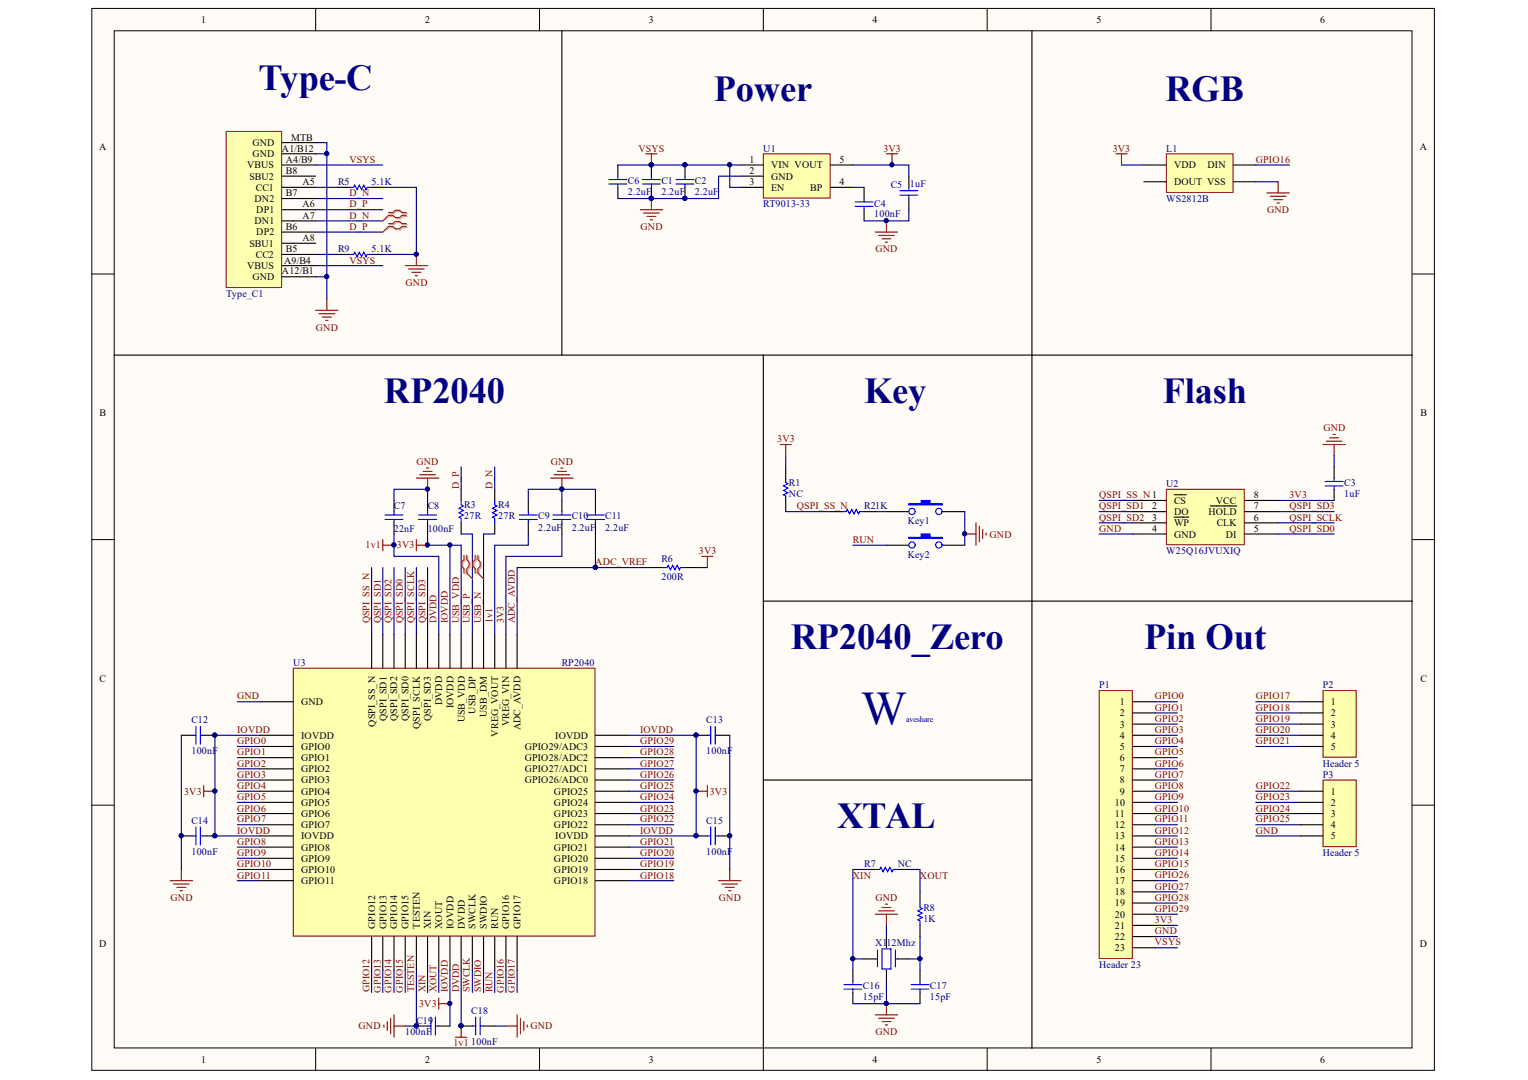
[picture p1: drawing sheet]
<svg xmlns="http://www.w3.org/2000/svg" width="297mm" height="210mm" viewBox="0 0 297 210" stroke-linecap="round" stroke-linejoin="round" font-family="sans-serif">
<defs><g id="words">
<text font-size="9.4" fill="#000080" x="167.4" y="140.9">W</text>
<g font-size="7.1" fill="#000080">
<text x="50.2" y="17.5">Type-C</text>
<text x="138.7" y="19.7">Power</text>
<text x="226.6" y="19.7">RGB</text>
<text x="74.6" y="78.4">RP2040</text>
<text x="168" y="78.4">Key</text>
<text x="226" y="78.4">Flash</text>
<text x="153.7" y="126.2">RP2040_Zero</text>
<text x="222.4" y="126.2">Pin Out</text>
<text x="162.8" y="160.9">XTAL</text>
</g>
<g font-size="1.9">
<text x="39.1" y="4.5">1</text>
<text x="82.7" y="4.5">2</text>
<text x="126.1" y="4.5">3</text>
<text x="169.6" y="4.5">4</text>
<text x="213.2" y="4.5">5</text>
<text x="256.7" y="4.5">6</text>
<text x="19.3" y="29.2">A</text>
<text x="49.1" y="28.4">GND</text>
<text x="54.8" y="29.5">A1/B12</text>
<text x="56.6" y="27.3">MTB</text>
<text x="276" y="29.2">A</text>
<text x="48.1" y="32.7">VBUS</text>
<text x="48.5" y="34.9">SBU2</text>
<text x="49.1" y="30.5">GND</text>
<text x="55.6" y="33.8">B8</text>
<text x="55.6" y="31.6">A4/B9</text>
<text x="145.7" y="31.6">1</text>
<text x="145.7" y="33.8">2</text>
<text x="149.9" y="32.7">VIN VOUT</text>
<text x="149.9" y="34.9">GND</text>
<text x="163.2" y="31.6">5</text>
<text x="228.2" y="32.7">VDD</text>
<text x="234.8" y="32.7">DIN</text>
<text x="49.5" y="39.2">DN2</text>
<text x="49.7" y="37.1">CC1</text>
<text x="49.8" y="41.4">DP1</text>
<text x="55.6" y="38.1">B7</text>
<text x="58.8" y="36">A5</text>
<text x="58.8" y="40.3">A6</text>
<text x="145.7" y="36">3</text>
<text x="149.9" y="37.1">EN</text>
<text x="157.5" y="37.1">BP</text>
<text x="163.2" y="36">4</text>
<text x="228.2" y="36">DOUT VSS</text>
<text x="48.5" y="47.9">SBU1</text>
<text x="49.5" y="43.6">DN1</text>
<text x="49.8" y="45.7">DP2</text>
<text x="55.6" y="44.7">B6</text>
<text x="58.8" y="46.8">A8</text>
<text x="58.8" y="42.5">A7</text>
<text x="48.1" y="52.3">VBUS</text>
<text x="49.7" y="50.1">CC2</text>
<text x="54.8" y="53.3">A12/B1</text>
<text x="55.2" y="51.2">A9/B4</text>
<text x="55.6" y="49">B5</text>
<text x="49.1" y="54.4">GND</text>
<text x="19.4" y="80.8">B</text>
<text x="276.1" y="80.8">B</text>
<text x="224" y="101.2">3</text>
<text x="224" y="99">2</text>
<text x="228.2" y="97.9">CS</text>
<text x="228.2" y="100.1">DO</text>
<text x="234.9" y="100.1">HOLD</text>
<text x="236.4" y="97.9">VCC</text>
<text x="243.7" y="99">7</text>
<text x="243.7" y="96.9">8</text>
<text x="243.7" y="101.2">6</text>
<text x="224" y="103.4">4</text>
<text x="228.2" y="104.5">GND</text>
<text x="228.2" y="102.3">WP</text>
<text x="236.5" y="102.3">CLK</text>
<text x="238.3" y="104.5">DI</text>
<text x="243.7" y="103.4">5</text>
<text x="19.4" y="132.5">C</text>
<text x="58.5" y="137">GND</text>
<text x="85.9" y="137" transform="rotate(-90 85.9 137)">DVDD</text>
<text x="88.1" y="137.7" transform="rotate(-90 88.1 137.7)">IOVDD</text>
<text x="217.7" y="137">1</text>
<text x="258.7" y="137">1</text>
<text x="276.1" y="132.5">C</text>
<text x="58.5" y="143.5">IOVDD</text>
<text x="72.9" y="141.3" transform="rotate(-90 72.9 141.3)">QSPI_SS_N</text>
<text x="75.1" y="140.2" transform="rotate(-90 75.1 140.2)">QSPI_SD1</text>
<text x="77.2" y="140.2" transform="rotate(-90 77.2 140.2)">QSPI_SD2</text>
<text x="79.4" y="140.2" transform="rotate(-90 79.4 140.2)">QSPI_SD0</text>
<text x="81.6" y="141.7" transform="rotate(-90 81.6 141.7)">QSPI_SCLK</text>
<text x="83.7" y="140.2" transform="rotate(-90 83.7 140.2)">QSPI_SD3</text>
<text x="90.3" y="140.4" transform="rotate(-90 90.3 140.4)">USB_VDD</text>
<text x="92.5" y="138.7" transform="rotate(-90 92.5 138.7)">USB_DP</text>
<text x="94.7" y="139.4" transform="rotate(-90 94.7 139.4)">USB_DM</text>
<text x="96.9" y="143.2" transform="rotate(-90 96.9 143.2)">VREG_VOUT</text>
<text x="99" y="141.2" transform="rotate(-90 99 141.2)">VREG_VIN</text>
<text x="101.2" y="141.9" transform="rotate(-90 101.2 141.9)">ADC_AVDD</text>
<text x="107.9" y="143.5">IOVDD</text>
<text x="217.7" y="139.2">2</text>
<text x="217.7" y="141.4">3</text>
<text x="217.7" y="143.5">4</text>
<text x="258.7" y="139.2">2</text>
<text x="258.7" y="141.4">3</text>
<text x="258.7" y="143.5">4</text>
<text x="58.5" y="145.7">GPIO0</text>
<text x="58.5" y="147.9">GPIO1</text>
<text x="102" y="147.9">GPIO28/ADC2</text>
<text x="102" y="145.7">GPIO29/ADC3</text>
<text x="217.7" y="145.7">5</text>
<text x="217.7" y="147.9">6</text>
<text x="258.7" y="145.7">5</text>
<text x="58.5" y="150.1">GPIO2</text>
<text x="58.5" y="152.2">GPIO3</text>
<text x="58.5" y="154.4">GPIO4</text>
<text x="102" y="152.2">GPIO26/ADC0</text>
<text x="102" y="150.1">GPIO27/ADC1</text>
<text x="107.7" y="154.4">GPIO25</text>
<text x="217.7" y="150.1">7</text>
<text x="217.7" y="152.2">8</text>
<text x="217.7" y="154.4">9</text>
<text x="258.7" y="154.4">1</text>
<text x="58.5" y="156.6">GPIO5</text>
<text x="58.5" y="158.7">GPIO6</text>
<text x="58.5" y="160.9">GPIO7</text>
<text x="107.7" y="160.9">GPIO22</text>
<text x="107.7" y="158.7">GPIO23</text>
<text x="107.7" y="156.6">GPIO24</text>
<text x="216.7" y="156.6">10</text>
<text x="216.7" y="158.7">11</text>
<text x="216.7" y="160.9">12</text>
<text x="258.7" y="156.6">2</text>
<text x="258.7" y="158.7">3</text>
<text x="258.7" y="160.9">4</text>
<text x="58.5" y="163.1">IOVDD</text>
<text x="58.5" y="165.3">GPIO8</text>
<text x="58.5" y="167.5">GPIO9</text>
<text x="107.7" y="167.5">GPIO20</text>
<text x="107.7" y="165.3">GPIO21</text>
<text x="107.9" y="163.1">IOVDD</text>
<text x="216.7" y="163.1">13</text>
<text x="216.7" y="165.3">14</text>
<text x="216.7" y="167.5">15</text>
<text x="258.7" y="163.1">5</text>
<text x="58.5" y="169.7">GPIO10</text>
<text x="58.5" y="171.8">GPIO11</text>
<text x="107.7" y="171.8">GPIO18</text>
<text x="107.7" y="169.7">GPIO19</text>
<text x="216.7" y="169.7">16</text>
<text x="216.7" y="171.8">17</text>
<text x="216.7" y="174">18</text>
<text x="216.7" y="176.2">19</text>
<text x="216.7" y="178.4">20</text>
<text x="19.3" y="184">D</text>
<text x="72.9" y="180.5" transform="rotate(-90 72.9 180.5)">GPIO12</text>
<text x="75.1" y="180.5" transform="rotate(-90 75.1 180.5)">GPIO13</text>
<text x="77.2" y="180.5" transform="rotate(-90 77.2 180.5)">GPIO14</text>
<text x="79.4" y="180.5" transform="rotate(-90 79.4 180.5)">GPIO15</text>
<text x="81.6" y="180.5" transform="rotate(-90 81.6 180.5)">TESTEN</text>
<text x="83.7" y="180.5" transform="rotate(-90 83.7 180.5)">XIN</text>
<text x="85.9" y="180.5" transform="rotate(-90 85.9 180.5)">XOUT</text>
<text x="88.1" y="180.5" transform="rotate(-90 88.1 180.5)">IOVDD</text>
<text x="90.3" y="180.5" transform="rotate(-90 90.3 180.5)">DVDD</text>
<text x="92.5" y="180.5" transform="rotate(-90 92.5 180.5)">SWCLK</text>
<text x="94.7" y="180.5" transform="rotate(-90 94.7 180.5)">SWDIO</text>
<text x="96.9" y="180.5" transform="rotate(-90 96.9 180.5)">RUN</text>
<text x="99" y="180.5" transform="rotate(-90 99 180.5)">GPIO16</text>
<text x="101.2" y="180.5" transform="rotate(-90 101.2 180.5)">GPIO17</text>
<text x="216.7" y="180.6">21</text>
<text x="216.7" y="182.7">22</text>
<text x="216.7" y="184.9">23</text>
<text x="276" y="184">D</text>
<text x="39.1" y="206.6">1</text>
<text x="82.7" y="206.6">2</text>
<text x="126.1" y="206.6">3</text>
<text x="169.6" y="206.6">4</text>
<text x="213.2" y="206.6">5</text>
<text x="256.7" y="206.6">6</text>
</g>
<g font-size="1.9" fill="#800000">
<text x="124.1" y="29.5">VSYS</text>
<text x="171.7" y="29.5">3V3</text>
<text x="216.3" y="29.5">3V3</text>
<text x="67.9" y="31.6">VSYS</text>
<text x="244.1" y="31.6">GPIO16</text>
<text x="67.9" y="38.1">D_N</text>
<text x="67.9" y="40.3">D_P</text>
<text x="246.3" y="41.4">GND</text>
<text x="67.9" y="42.5">D_N</text>
<text x="67.9" y="44.7">D_P</text>
<text x="124.5" y="44.7">GND</text>
<text x="67.9" y="51.2">VSYS</text>
<text x="170.2" y="49">GND</text>
<text x="78.8" y="55.5">GND</text>
<text x="61.4" y="64.2">GND</text>
<text x="257.3" y="83.8">GND</text>
<text x="151.1" y="86">3V3</text>
<text x="81" y="90.3">GND</text>
<text x="89.2" y="95.1" transform="rotate(-90 89.2 95.1)">D_P</text>
<text x="95.8" y="95.1" transform="rotate(-90 95.8 95.1)">D_N</text>
<text x="107.1" y="90.3">GND</text>
<text x="154.9" y="99">QSPI_SS_N</text>
<text x="213.7" y="96.9">QSPI_SS_N 1</text>
<text x="213.7" y="99">QSPI_SD1</text>
<text x="213.7" y="101.2">QSPI_SD2</text>
<text x="250.7" y="96.9">3V3</text>
<text x="250.7" y="99">QSPI_SD3</text>
<text x="250.7" y="101.2">QSPI_SCLK</text>
<text x="71.1" y="106.6">1v1</text>
<text x="77.2" y="106.6">3V3</text>
<text x="135.9" y="107.7">3V3</text>
<text x="165.8" y="105.5">RUN</text>
<text x="192.4" y="104.5">GND</text>
<text x="213.7" y="103.4">GND</text>
<text x="250.7" y="103.4">QSPI_SD0</text>
<text x="115.7" y="109.9">ADC_VREF</text>
<text x="71.8" y="121.1" transform="rotate(-90 71.8 121.1)">QSPI_SS_N</text>
<text x="74" y="121.1" transform="rotate(-90 74 121.1)">QSPI_SD1</text>
<text x="76.1" y="121.1" transform="rotate(-90 76.1 121.1)">QSPI_SD2</text>
<text x="78.3" y="121.1" transform="rotate(-90 78.3 121.1)">QSPI_SD0</text>
<text x="80.5" y="121.1" transform="rotate(-90 80.5 121.1)">QSPI_SCLK</text>
<text x="82.7" y="121.1" transform="rotate(-90 82.7 121.1)">QSPI_SD3</text>
<text x="84.8" y="121.1" transform="rotate(-90 84.8 121.1)">DVDD</text>
<text x="87" y="121.1" transform="rotate(-90 87 121.1)">IOVDD</text>
<text x="89.2" y="121.1" transform="rotate(-90 89.2 121.1)">USB_VDD</text>
<text x="91.4" y="121.1" transform="rotate(-90 91.4 121.1)">USB_P</text>
<text x="93.6" y="121.1" transform="rotate(-90 93.6 121.1)">USB_N</text>
<text x="95.8" y="121.1" transform="rotate(-90 95.8 121.1)">1v1</text>
<text x="98" y="121.1" transform="rotate(-90 98 121.1)">3V3</text>
<text x="100.1" y="121.1" transform="rotate(-90 100.1 121.1)">ADC_AVDD</text>
<text x="46.1" y="135.9">GND</text>
<text x="224.5" y="135.9">GPIO0</text>
<text x="244.1" y="135.9">GPIO17</text>
<text x="46.1" y="142.5">IOVDD</text>
<text x="124.4" y="142.5">IOVDD</text>
<text x="224.5" y="138.1">GPIO1</text>
<text x="224.5" y="140.3">GPIO2</text>
<text x="224.5" y="142.5">GPIO3</text>
<text x="244.1" y="138.1">GPIO18</text>
<text x="244.1" y="140.3">GPIO19</text>
<text x="244.1" y="142.5">GPIO20</text>
<text x="46.1" y="144.6">GPIO0</text>
<text x="46.1" y="146.8">GPIO1</text>
<text x="46.1" y="149">GPIO2</text>
<text x="124.4" y="149">GPIO27</text>
<text x="124.4" y="146.8">GPIO28</text>
<text x="124.4" y="144.6">GPIO29</text>
<text x="224.5" y="144.6">GPIO4</text>
<text x="224.5" y="146.8">GPIO5</text>
<text x="224.5" y="149">GPIO6</text>
<text x="244.1" y="144.6">GPIO21</text>
<text x="35.8" y="154.4">3V3</text>
<text x="46.1" y="151.1">GPIO3</text>
<text x="46.1" y="153.3">GPIO4</text>
<text x="46.1" y="155.5">GPIO5</text>
<text x="124.4" y="155.5">GPIO24</text>
<text x="124.4" y="153.3">GPIO25</text>
<text x="124.4" y="151.1">GPIO26</text>
<text x="138" y="154.4">3V3</text>
<text x="224.5" y="151.1">GPIO7</text>
<text x="224.5" y="153.3">GPIO8</text>
<text x="224.5" y="155.5">GPIO9</text>
<text x="244.1" y="153.3">GPIO22</text>
<text x="244.1" y="155.5">GPIO23</text>
<text x="46.1" y="157.7">GPIO6</text>
<text x="46.1" y="159.8">GPIO7</text>
<text x="124.4" y="159.8">GPIO22</text>
<text x="124.4" y="157.7">GPIO23</text>
<text x="224.5" y="157.7">GPIO10</text>
<text x="224.5" y="159.8">GPIO11</text>
<text x="244.1" y="157.7">GPIO24</text>
<text x="244.1" y="159.8">GPIO25</text>
<text x="46.1" y="164.2">GPIO8</text>
<text x="46.1" y="166.3">GPIO9</text>
<text x="46.1" y="162">IOVDD</text>
<text x="124.4" y="162">IOVDD</text>
<text x="124.4" y="166.4">GPIO20</text>
<text x="124.4" y="164.2">GPIO21</text>
<text x="224.5" y="162">GPIO12</text>
<text x="224.5" y="164.2">GPIO13</text>
<text x="224.5" y="166.3">GPIO14</text>
<text x="244.1" y="162">GND</text>
<text x="46.1" y="168.5">GPIO10</text>
<text x="46.1" y="170.7">GPIO11</text>
<text x="124.4" y="170.7">GPIO18</text>
<text x="124.4" y="168.6">GPIO19</text>
<text x="165.8" y="170.7">XIN</text>
<text x="178.8" y="170.7">XOUT</text>
<text x="224.5" y="170.7">GPIO26</text>
<text x="224.5" y="172.9">GPIO27</text>
<text x="224.5" y="168.5">GPIO15</text>
<text x="33.2" y="175.1">GND</text>
<text x="139.8" y="175.1">GND</text>
<text x="170.2" y="175.1">GND</text>
<text x="224.5" y="175">GPIO28</text>
<text x="224.5" y="177.3">GPIO29</text>
<text x="224.5" y="179.5">3V3</text>
<text x="224.5" y="181.6">GND</text>
<text x="224.5" y="183.8">VSYS</text>
<text x="71.8" y="192.9" transform="rotate(-90 71.8 192.9)">GPIO12</text>
<text x="74" y="192.9" transform="rotate(-90 74 192.9)">GPIO13</text>
<text x="76.1" y="192.9" transform="rotate(-90 76.1 192.9)">GPIO14</text>
<text x="78.3" y="192.9" transform="rotate(-90 78.3 192.9)">GPIO15</text>
<text x="80.5" y="192.9" transform="rotate(-90 80.5 192.9)">TESTEN</text>
<text x="81.5" y="195.8">3V3</text>
<text x="82.7" y="192.9" transform="rotate(-90 82.7 192.9)">XIN</text>
<text x="84.9" y="192.9" transform="rotate(-90 84.9 192.9)">XOUT</text>
<text x="87" y="192.9" transform="rotate(-90 87 192.9)">IOVDD</text>
<text x="89.2" y="192.9" transform="rotate(-90 89.2 192.9)">DVDD</text>
<text x="91.4" y="192.9" transform="rotate(-90 91.4 192.9)">SWCLK</text>
<text x="93.6" y="192.9" transform="rotate(-90 93.6 192.9)">SWDIO</text>
<text x="95.8" y="192.9" transform="rotate(-90 95.8 192.9)">RUN</text>
<text x="98" y="192.9" transform="rotate(-90 98 192.9)">GPIO16</text>
<text x="100.1" y="192.9" transform="rotate(-90 100.1 192.9)">GPIO17</text>
<text x="69.7" y="200.1">GND</text>
<text x="88.1" y="203.4">1v1</text>
<text x="103.1" y="200.1">GND</text>
<text x="170.2" y="201.2">GND</text>
</g>
<g font-size="1.9" fill="#000080">
<text x="148.4" y="29.5">U1</text>
<text x="226.7" y="29.5">L1</text>
<text x="122.1" y="35.8">C6</text>
<text x="128.6" y="35.8">C1</text>
<text x="135.1" y="35.8">C2</text>
<text x="65.7" y="36">R5</text>
<text x="72.2" y="36">5.1K</text>
<text x="122.1" y="38">2.2uF</text>
<text x="128.6" y="38">2.2uF</text>
<text x="135.1" y="38">2.2uF</text>
<text x="148.4" y="40.3">RT9013-33</text>
<text x="170" y="40.2">C4</text>
<text x="173.2" y="36.6">C5</text>
<text x="176.9" y="36.4">1uF</text>
<text x="226.7" y="39.2">WS2812B</text>
<text x="170" y="42.3">100nF</text>
<text x="65.7" y="49">R9</text>
<text x="72.2" y="49">5.1K</text>
<text x="44" y="57.7">Type_C1</text>
<text x="153.4" y="94.4">R1</text>
<text x="226.7" y="94.7">U2</text>
<text x="261.3" y="94.4">C3</text>
<text x="76.6" y="99">C7</text>
<text x="83.2" y="99">C8</text>
<text x="90.3" y="98.8">R3</text>
<text x="90.3" y="100.9">27R</text>
<text x="96.9" y="98.8">R4</text>
<text x="96.9" y="100.9">27R</text>
<text x="104.6" y="100.9">C9</text>
<text x="111.2" y="100.9">C10</text>
<text x="117.7" y="100.9">C11</text>
<text x="153.4" y="96.6">NC</text>
<text x="168" y="99">R21K</text>
<text x="176.5" y="101.9">Key1</text>
<text x="261.3" y="96.6">1uF</text>
<text x="76.6" y="103.4">22nF</text>
<text x="83.2" y="103.4">100nF</text>
<text x="104.6" y="103.1">2.2uF</text>
<text x="111.2" y="103.1">2.2uF</text>
<text x="117.7" y="103.1">2.2uF</text>
<text x="226.7" y="107.7">W25Q16JVUXIQ</text>
<text x="128.6" y="109.2">R6</text>
<text x="128.6" y="112.7">200R</text>
<text x="176.5" y="108.4">Key2</text>
<text x="57" y="129.4">U3</text>
<text x="109.2" y="129.4">RP2040</text>
<text x="213.7" y="133.8">P1</text>
<text x="257.2" y="133.8">P2</text>
<text x="37.2" y="140.5">C12</text>
<text x="137.3" y="140.5">C13</text>
<text x="37.2" y="146.6">100nF</text>
<text x="137.3" y="146.6">100nF</text>
<text x="257.2" y="149">Header 5</text>
<text x="257.2" y="151.1">P3</text>
<text x="37.2" y="160.1">C14</text>
<text x="137.3" y="160.1">C15</text>
<text x="37.2" y="166.2">100nF</text>
<text x="137.3" y="166.2">100nF</text>
<text x="257.2" y="166.4">Header 5</text>
<text x="168" y="168.6">R7</text>
<text x="174.5" y="168.6">NC</text>
<text x="179.5" y="177">R8</text>
<text x="179.5" y="179.2">1K</text>
<text x="170.1" y="183.8">X112Mhz</text>
<text x="213.7" y="188.2">Header 23</text>
<text x="91.6" y="197">C18</text>
<text x="167.8" y="192.2">C16</text>
<text x="167.8" y="194.4">15pF</text>
<text x="180.8" y="192.2">C17</text>
<text x="180.8" y="194.4">15pF</text>
<text x="78.8" y="201.2">100nF</text>
<text x="81" y="199">C19</text>
<text x="91.6" y="203.1">100nF</text>
</g>
<text font-size="1.6" fill="#000080" x="176.1" y="140.4">aveshare</text>
</g></defs>
<path d="M17.8 1.6h261v206.4h-261z" fill="#fffcf8"/>
<path d="M17.8 1.6h261v206.4h-261z" fill="none" stroke="#000" stroke-width=".19"/>
<path d="M22.2 6h252.3v197.7h-252.3z" fill="#fffcf8"/>
<g fill="none" stroke="#000" stroke-width=".19">
<path d="M22.2 6h252.3v197.7h-252.3zM61.4 1.6v4.4M104.9 1.6v4.4M148.4 1.6v4.4M191.9 1.6v4.4M235.4 1.6v4.4M17.8 53.3h4.4M274.6 53.3h4.3M17.8 104.9h4.4M274.6 104.9h4.3M17.8 156.5h4.4M274.6 156.5h4.3"/>
<path d="M61.4 203.8v4.3M104.9 203.8v4.3M148.4 203.8v4.3M191.9 203.8v4.3M235.4 203.8v4.3"/>
</g>
<path d="M57 129.9h58.7v52h-58.7z" fill="#ffffb0"/>
<path d="M57 129.9h58.7v52h-58.7z" fill="none" stroke="#800000" stroke-width=".19"/>
<g fill="none" stroke="#000" stroke-width=".22">
<path d="M50.5 136.4h6.5M72.2 123.3v6.6M74.4 123.3v6.6M76.6 123.3v6.6M78.8 123.3v6.6M80.9 123.3v6.6M83.1 123.3v6.6M85.3 123.3v6.6M87.5 123.3v6.6M89.6 123.3v6.6M91.8 123.3v6.6M94 123.3v6.6"/>
<path d="M96.2 123.3v6.6M98.3 123.3v6.6M100.5 123.3v6.6M50.5 142.9h6.5M50.5 145.1h6.5M50.5 147.3h6.5M50.5 149.4h6.5M50.5 151.6h6.5M50.5 153.8h6.5M50.5 155.9h6.5M50.5 158.1h6.5M115.8 142.9h6.5"/>
<path d="M115.8 145.1h6.5M115.8 147.3h6.5M115.8 149.4h6.5M115.8 151.6h6.5M115.8 153.8h6.5M115.8 155.9h6.5M115.8 158.1h6.5M50.5 160.3h6.5M50.5 162.5h6.5M50.5 164.6h6.5M50.5 166.8h6.5M50.5 169h6.5"/>
<path d="M50.5 171.2h6.5M115.8 160.3h6.5M115.8 162.5h6.5M115.8 164.6h6.5M115.8 166.8h6.5M115.8 169h6.5M115.8 171.2h6.5M72.2 182v6.5M74.4 182v6.5M76.6 182v6.5M78.8 182v6.5M80.9 182v6.5"/>
<path d="M83.1 182v6.5M85.3 182v6.5M87.5 182v6.5M89.6 182v6.5M91.8 182v6.5M94 182v6.5M96.2 182v6.5M98.3 182v6.5M100.5 182v6.5"/>
</g>
<path d="M44 25.5h10.7v30.4h-10.7z" fill="#ffffb0"/>
<path d="M44 25.5h10.7v30.4h-10.7z" fill="none" stroke="#800000" stroke-width=".19"/>
<g fill="none" stroke="#000" stroke-width=".22">
<path d="M54.8 29.9h6.6M54.8 32.1h6.6M54.8 38.6h6.6M54.8 34.2h6.6M54.8 27.7h6.6M54.8 36.4h6.6M54.8 53.8h6.6M54.8 51.6h6.6M54.8 49.5h6.6M54.8 45.1h6.6M54.8 40.8h6.6M54.8 42.9h6.6"/>
<path d="M54.8 47.3h6.6"/>
</g>
<g fill="none" stroke="#000080" stroke-width=".22">
<path d="M63.5 29.9v23.9h-2.1M72.2 110.3v13M74.4 110.3v13M76.6 110.3v13M78.8 110.3v13M80.9 110.3v13M83.1 110.3v13M46.1 136.4h4.4M46.1 149.4h4.4M46.1 153.8h4.4M46.1 158.1h4.4M46.1 145.1h4.4"/>
<path d="M46.1 147.3h4.4M46.1 151.6h4.4M46.1 155.9h4.4M122.3 145.1h8.7M122.3 147.3h8.7M122.3 149.4h8.7M122.3 151.6h8.7M122.3 153.8h8.7M122.3 155.9h8.7M122.3 158.1h8.7M46.1 166.8h4.4M46.1 171.2h4.4"/>
<path d="M46.1 160.3h4.4M46.1 164.6h4.4M46.1 169h4.4M122.3 166.8h8.7M122.3 160.3h8.7M122.3 164.6h8.7M122.3 169h8.7M122.3 171.2h8.7M72.2 188.5v4.4M74.4 188.5v4.4M76.6 188.5v4.4M78.8 188.5v4.4"/>
<path d="M83.1 188.5v4.4M85.3 188.5v4.4M91.8 188.5v4.4M94 188.5v4.4M96.2 188.5v4.4M98.3 188.5v4.4M100.5 188.5v4.4"/>
</g>
<circle cx="63.5" cy="29.8" r=".4" fill="#000080"/>
<circle cx="63.5" cy="29.8" r=".4" fill="none" stroke="#000080" stroke-width=".19"/>
<circle cx="63.5" cy="53.8" r=".4" fill="#000080"/>
<circle cx="63.5" cy="53.8" r=".4" fill="none" stroke="#000080" stroke-width=".19"/>
<path d="M61.4 27.7h2.1v2.2h-2.1M61.4 38.6h13M61.4 40.8h13M61.4 42.9h13M61.4 45.1h13M61.4 51.6h13" fill="none" stroke="#000080" stroke-width=".22"/>
<circle cx="63.5" cy="29.8" r=".4" fill="#000080"/>
<circle cx="63.5" cy="29.8" r=".4" fill="none" stroke="#000080" stroke-width=".19"/>
<path d="M226.7 95.1h15.2v10.8h-15.2z" fill="#ffffb0"/>
<path d="M226.7 95.1h15.2v10.8h-15.2z" fill="none" stroke="#800000" stroke-width=".19"/>
<g fill="none" stroke="#000" stroke-width=".22">
<path d="M172.3 99.4h4.4M183.2 99.4h4.4M220.2 97.3h6.5M220.2 99.4h6.5M228.2 96.2h2.4M235.3 98.3h5.1M241.9 97.3h6.6M241.9 99.4h6.6M259.3 90.7v2.2M259.3 95.1v2.2M220.2 103.8h6.5M220.2 101.6h6.5"/>
<path d="M228.2 100.5h2.9M241.9 103.8h6.6M241.9 101.6h6.6"/>
</g>
<path d="M213.7 97.3h6.5M213.7 99.4h6.5M248.5 99.4h10.8M213.7 101.6h6.5M213.7 103.8h6.5M248.5 101.6h10.8M248.5 103.8h10.8" fill="none" stroke="#000080" stroke-width=".22"/>
<path d="M257.6 94.4h3.5M257.6 93.6h3.5M259.3 92.9v.7M259.3 94.4v.7" fill="none" stroke="#00f" stroke-width=".22"/>
<path d="M257.2 86.4h4.3M257.8 85.7h3.1M258.5 85.1h1.7M259.1 84.4h.5M259.3 86.4v2.2" fill="none" stroke="#800000" stroke-width=".22"/>
<path d="M176.7 97.9h2.4v-.6h1.7v.6h2.4v.2h-6.5z" fill-rule="evenodd" fill="#00f"/>
<g fill="none" stroke="#00f" stroke-width=".22">
<path d="M176.7 97.9h2.4v-.6h1.7v.6h2.4v.2h-6.5z"/>
<circle cx="177.3" cy="99.4" r=".62"/>
<circle cx="182.5" cy="99.4" r=".62"/>
</g>
<path d="M172.3 106h4.4M183.2 106h4.4" fill="none" stroke="#000" stroke-width=".22"/>
<path d="M176.7 104.4h2.4v-.6h1.7v.6h2.4v.3h-6.5z" fill-rule="evenodd" fill="#00f"/>
<g fill="none" stroke="#00f" stroke-width=".22">
<path d="M152.7 92.9v.9l.5 .2-.9 .4 .9 .5-.9 .4 .9 .4-.9 .5 .4 .2v.9M163.6 99.4h.9l.2-.4 .4 .9 .5-.9 .4 .9 .4-.9 .5 .9 .2-.5h.9M176.7 104.4h2.4v-.6h1.7v.6h2.4v.3h-6.5z"/>
<circle cx="177.3" cy="105.9" r=".62"/>
<circle cx="182.5" cy="105.9" r=".62"/>
</g>
<path d="M152.7 99.4h8.7M152.7 88.6v2.1M170.1 99.4h2.2M187.6 99.4v6.6M165.8 106h6.5" fill="none" stroke="#000080" stroke-width=".22"/>
<path d="M152.7 90.7v2.2M152.7 97.3v2.1M161.4 99.4h2.2M168 99.4h2.1" fill="none" stroke="#000" stroke-width=".22"/>
<path d="M151.7 86.4h2.1M152.7 86.4v2.2" fill="none" stroke="#800000" stroke-width=".22"/>
<circle cx="187.5" cy="103.7" r=".4" fill="#000080"/>
<circle cx="187.5" cy="103.7" r=".4" fill="none" stroke="#000080" stroke-width=".19"/>
<path d="M187.6 103.8h2.1M189.7 101.6v4.4M190.4 102.3v3M191 102.9v1.8M191.7 103.6v.4" fill="none" stroke="#800000" stroke-width=".22"/>
<circle cx="187.5" cy="103.7" r=".4" fill="#000080"/>
<circle cx="187.5" cy="103.7" r=".4" fill="none" stroke="#000080" stroke-width=".19"/>
<path d="M63.5 58.1v2.2M61.4 60.3h4.3M62 61h3.1M62.7 61.6h1.7M63.3 62.3h.5" fill="none" stroke="#800000" stroke-width=".22"/>
<path d="M39.6 142.9h2.2" fill="none" stroke="#000" stroke-width=".22"/>
<circle cx="41.8" cy="142.9" r=".4" fill="#000080"/>
<circle cx="41.8" cy="142.9" r=".4" fill="none" stroke="#000080" stroke-width=".19"/>
<path d="M35.3 142.9h2.1" fill="none" stroke="#000" stroke-width=".22"/>
<path d="M37.4 142.9h.7M38.1 141.2v3.4M39 142.9h.6M39 141.2v3.4" fill="none" stroke="#00f" stroke-width=".22"/>
<circle cx="41.8" cy="142.9" r=".4" fill="#000080"/>
<circle cx="41.8" cy="142.9" r=".4" fill="none" stroke="#000080" stroke-width=".19"/>
<path d="M39.6 162.5h2.2" fill="none" stroke="#000" stroke-width=".22"/>
<circle cx="41.8" cy="162.4" r=".4" fill="#000080"/>
<circle cx="41.8" cy="162.4" r=".4" fill="none" stroke="#000080" stroke-width=".19"/>
<path d="M35.3 162.5h2.1" fill="none" stroke="#000" stroke-width=".22"/>
<circle cx="35.2" cy="162.4" r=".39" fill="#000080"/>
<circle cx="35.2" cy="162.4" r=".39" fill="none" stroke="#000080" stroke-width=".19"/>
<path d="M37.4 162.5h.7M38.1 160.7v3.5M39 162.5h.6M39 160.7v3.5" fill="none" stroke="#00f" stroke-width=".22"/>
<circle cx="41.8" cy="162.4" r=".4" fill="#000080"/>
<circle cx="41.8" cy="162.4" r=".4" fill="none" stroke="#000080" stroke-width=".19"/>
<circle cx="35.2" cy="162.4" r=".39" fill="#000080"/>
<circle cx="35.2" cy="162.4" r=".39" fill="none" stroke="#000080" stroke-width=".19"/>
<path d="M80.9 199.4h2.2M85.3 199.4h2.2" fill="none" stroke="#000" stroke-width=".22"/>
<circle cx="80.9" cy="199.4" r=".4" fill="#000080"/>
<circle cx="80.9" cy="199.4" r=".4" fill="none" stroke="#000080" stroke-width=".19"/>
<path d="M83.1 199.4h.7M83.8 197.7v3.5M84.6 199.4h.7M84.6 197.7v3.5" fill="none" stroke="#00f" stroke-width=".22"/>
<circle cx="80.9" cy="199.4" r=".4" fill="#000080"/>
<circle cx="80.9" cy="199.4" r=".4" fill="none" stroke="#000080" stroke-width=".19"/>
<path d="M139.7 162.5h2.2" fill="none" stroke="#000" stroke-width=".22"/>
<circle cx="141.8" cy="162.4" r=".4" fill="#000080"/>
<circle cx="141.8" cy="162.4" r=".4" fill="none" stroke="#000080" stroke-width=".19"/>
<path d="M135.3 162.5h2.2" fill="none" stroke="#000" stroke-width=".22"/>
<circle cx="135.3" cy="162.4" r=".4" fill="#000080"/>
<circle cx="135.3" cy="162.4" r=".4" fill="none" stroke="#000080" stroke-width=".19"/>
<path d="M137.5 162.5h.7M138.2 160.7v3.5M139 162.5h.7M139 160.7v3.5" fill="none" stroke="#00f" stroke-width=".22"/>
<circle cx="141.8" cy="162.4" r=".4" fill="#000080"/>
<circle cx="141.8" cy="162.4" r=".4" fill="none" stroke="#000080" stroke-width=".19"/>
<circle cx="135.3" cy="162.4" r=".4" fill="#000080"/>
<circle cx="135.3" cy="162.4" r=".4" fill="none" stroke="#000080" stroke-width=".19"/>
<path d="M135.3 142.9h2.2M139.7 142.9h2.2" fill="none" stroke="#000" stroke-width=".22"/>
<circle cx="135.3" cy="142.9" r=".4" fill="#000080"/>
<circle cx="135.3" cy="142.9" r=".4" fill="none" stroke="#000080" stroke-width=".19"/>
<path d="M137.5 142.9h.7M138.2 141.2v3.4M139 142.9h.7M139 141.2v3.4" fill="none" stroke="#00f" stroke-width=".22"/>
<circle cx="135.3" cy="142.9" r=".4" fill="#000080"/>
<circle cx="135.3" cy="142.9" r=".4" fill="none" stroke="#000080" stroke-width=".19"/>
<path d="M122.3 142.9h13v19.6h-13" fill="none" stroke="#000080" stroke-width=".22"/>
<circle cx="135.3" cy="142.9" r=".4" fill="#000080"/>
<circle cx="135.3" cy="142.9" r=".4" fill="none" stroke="#000080" stroke-width=".19"/>
<circle cx="135.3" cy="153.7" r=".4" fill="#000080"/>
<circle cx="135.3" cy="153.7" r=".4" fill="none" stroke="#000080" stroke-width=".19"/>
<circle cx="135.3" cy="162.4" r=".4" fill="#000080"/>
<circle cx="135.3" cy="162.4" r=".4" fill="none" stroke="#000080" stroke-width=".19"/>
<g fill="none" stroke="#800000" stroke-width=".22">
<path d="M33.1 171.2h4.3M33.7 171.8h3.1M34.4 172.5h1.7M35 173.1h.5M35.3 169v2.2M139.7 171.2h4.3M140.3 171.8h3.1M141 172.5h1.7M141.6 173.1h.5M141.9 169v2.2M74.6 199.2v.4M75.3 198.5v1.8"/>
<path d="M75.9 197.9v3M76.6 197.2v4.4M76.6 199.4h2.2"/>
</g>
<path d="M141.9 142.9v26.1" fill="none" stroke="#000080" stroke-width=".22"/>
<circle cx="141.8" cy="162.4" r=".4" fill="#000080"/>
<circle cx="141.8" cy="162.4" r=".4" fill="none" stroke="#000080" stroke-width=".19"/>
<path d="M39.6 152.7v2.2M39.6 153.8h2.2" fill="none" stroke="#800000" stroke-width=".22"/>
<circle cx="41.8" cy="153.7" r=".4" fill="#000080"/>
<circle cx="41.8" cy="153.7" r=".4" fill="none" stroke="#000080" stroke-width=".19"/>
<path d="M135.3 153.8h2.2M137.5 152.7v2.2" fill="none" stroke="#800000" stroke-width=".22"/>
<circle cx="135.3" cy="153.7" r=".4" fill="#000080"/>
<circle cx="135.3" cy="153.7" r=".4" fill="none" stroke="#000080" stroke-width=".19"/>
<path d="M85.3 194v2.2M85.3 195.1h2.2" fill="none" stroke="#800000" stroke-width=".22"/>
<circle cx="87.4" cy="195" r=".39" fill="#000080"/>
<circle cx="87.4" cy="195" r=".39" fill="none" stroke="#000080" stroke-width=".19"/>
<path d="M80.9 188.5v10.9h-2.1" fill="none" stroke="#000080" stroke-width=".22"/>
<circle cx="80.9" cy="199.4" r=".4" fill="#000080"/>
<circle cx="80.9" cy="199.4" r=".4" fill="none" stroke="#000080" stroke-width=".19"/>
<path d="M87.5 188.5v10.9" fill="none" stroke="#000080" stroke-width=".22"/>
<circle cx="87.4" cy="195" r=".39" fill="#000080"/>
<circle cx="87.4" cy="195" r=".39" fill="none" stroke="#000080" stroke-width=".19"/>
<path d="M83.1 97.3v2.1M89.6 95.1v2.2M96.2 95.1v2.2M83.1 101.6v2.2M89.6 101.6v2.2M96.2 101.6v2.2" fill="none" stroke="#000" stroke-width=".22"/>
<path d="M83.1 99.4v.7M89.6 97.3v.8l.5 .3-.9 .4 .9 .4-.9 .5 .9 .4-.9 .4 .4 .2v.9M96.2 97.3v.8l.4 .3-.9 .4 .9 .4-.9 .5 .9 .4-.9 .4 .5 .2v.9M81.4 101h3.5M81.4 100.1h3.5M83.1 101v.6" fill="none" stroke="#00f" stroke-width=".22"/>
<path d="M89.6 90.7v4.4M96.2 90.7v4.4M87.5 106h2.1v17.3M89.6 103.8h2.2v19.5M96.2 103.8h-2.2v19.5" fill="none" stroke="#000080" stroke-width=".22"/>
<circle cx="87.4" cy="105.9" r=".39" fill="#000080"/>
<circle cx="87.4" cy="105.9" r=".39" fill="none" stroke="#000080" stroke-width=".19"/>
<path d="M83.1 103.8v2.2h4.4v17.3" fill="none" stroke="#000080" stroke-width=".22"/>
<circle cx="83.1" cy="105.9" r=".39" fill="#000080"/>
<circle cx="83.1" cy="105.9" r=".39" fill="none" stroke="#000080" stroke-width=".19"/>
<circle cx="87.4" cy="105.9" r=".39" fill="#000080"/>
<circle cx="87.4" cy="105.9" r=".39" fill="none" stroke="#000080" stroke-width=".19"/>
<path d="M80.9 92.9h4.4M81.6 92.3h3M82.2 91.6h1.8M82.9 91h.4M83.1 92.9v2.2" fill="none" stroke="#800000" stroke-width=".22"/>
<circle cx="83.1" cy="95.1" r=".39" fill="#000080"/>
<circle cx="83.1" cy="95.1" r=".39" fill="none" stroke="#000080" stroke-width=".19"/>
<path d="M80.9 104.9v2.1M80.9 106h2.2" fill="none" stroke="#800000" stroke-width=".22"/>
<circle cx="83.1" cy="105.9" r=".39" fill="#000080"/>
<circle cx="83.1" cy="105.9" r=".39" fill="none" stroke="#000080" stroke-width=".19"/>
<path d="M76.6 103.8v4.3h8.7v15.2" fill="none" stroke="#000080" stroke-width=".22"/>
<circle cx="76.6" cy="105.9" r=".4" fill="#000080"/>
<circle cx="76.6" cy="105.9" r=".4" fill="none" stroke="#000080" stroke-width=".19"/>
<path d="M76.6 97.3v2.1M76.6 101.6v2.2" fill="none" stroke="#000" stroke-width=".22"/>
<path d="M76.6 99.4v.7M74.9 101h3.4M74.9 100.1h3.4M76.6 101v.6" fill="none" stroke="#00f" stroke-width=".22"/>
<path d="M76.6 97.3v-2.2h6.5v2.2" fill="none" stroke="#000080" stroke-width=".22"/>
<circle cx="83.1" cy="95.1" r=".39" fill="#000080"/>
<circle cx="83.1" cy="95.1" r=".39" fill="none" stroke="#000080" stroke-width=".19"/>
<path d="M74.4 104.9v2.1M74.4 106h2.2" fill="none" stroke="#800000" stroke-width=".22"/>
<circle cx="76.6" cy="105.9" r=".4" fill="#000080"/>
<circle cx="76.6" cy="105.9" r=".4" fill="none" stroke="#000080" stroke-width=".19"/>
<path d="M109.2 95.1v2.2M102.7 103.8v2.2h-6.5v17.3" fill="none" stroke="#000080" stroke-width=".22"/>
<path d="M102.7 97.3v2.1M109.2 97.3v2.1M115.8 97.3v2.1M102.7 101.6v2.2M109.2 101.6v2.2M115.8 101.6v2.2" fill="none" stroke="#000" stroke-width=".22"/>
<path d="M102.7 99.4v.7M109.2 99.4v.7M115.8 99.4v.7M101 101h3.4M101 100.1h3.4M102.7 101v.6M107.5 101h3.5M107.5 100.1h3.5M109.2 101v.6M114 101h3.5M114 100.1h3.5M115.8 101v.6" fill="none" stroke="#00f" stroke-width=".22"/>
<circle cx="109.2" cy="95.1" r=".39" fill="#000080"/>
<circle cx="109.2" cy="95.1" r=".39" fill="none" stroke="#000080" stroke-width=".19"/>
<path d="M102.7 97.3v-2.2h13.1v2.2" fill="none" stroke="#000080" stroke-width=".22"/>
<circle cx="109.2" cy="95.1" r=".39" fill="#000080"/>
<circle cx="109.2" cy="95.1" r=".39" fill="none" stroke="#000080" stroke-width=".19"/>
<path d="M107.1 92.9h4.3M107.7 92.3h3.1M108.4 91.6h1.7M109 91h.4M109.2 92.9v2.2" fill="none" stroke="#800000" stroke-width=".22"/>
<circle cx="109.2" cy="95.1" r=".39" fill="#000080"/>
<circle cx="109.2" cy="95.1" r=".39" fill="none" stroke="#000080" stroke-width=".19"/>
<path d="M109.2 103.8v4.3h-10.9v15.2M115.8 103.8v6.5h-15.3v13" fill="none" stroke="#000080" stroke-width=".22"/>
<circle cx="115.7" cy="110.3" r=".4" fill="#000080"/>
<circle cx="115.7" cy="110.3" r=".4" fill="none" stroke="#000080" stroke-width=".19"/>
<path d="M126.6 110.3h2.2M133.2 110.3h2.1" fill="none" stroke="#000" stroke-width=".22"/>
<path d="M128.8 110.3h.9l.2-.4 .4 .8 .5-.8 .4 .8 .4-.8 .5 .8 .2-.4h.9" fill="none" stroke="#00f" stroke-width=".22"/>
<path d="M135.3 110.3h2.2" fill="none" stroke="#000080" stroke-width=".22"/>
<circle cx="115.7" cy="110.3" r=".4" fill="#000080"/>
<circle cx="115.7" cy="110.3" r=".4" fill="none" stroke="#000080" stroke-width=".19"/>
<path d="M136.4 108.1h2.2M137.5 108.1v2.2" fill="none" stroke="#800000" stroke-width=".22"/>
<path d="M165.8 188.5v2.2M165.8 192.9v2.2M168 186.4h2.1M172.3 182v2.2M172.3 188.5v2.2M174.5 186.4h2.2M178.8 188.5v2.2M178.8 192.9v2.2" fill="none" stroke="#000" stroke-width=".22"/>
<g fill="none" stroke="#00f" stroke-width=".22">
<path d="M164.1 192.2h3.4M164.1 191.4h3.4M165.8 190.7v.7M165.8 192.2v.7M170.1 186.4h.5M170.6 184.6v3.3M171.5 184.4h1.7v3.9h-1.7zM174.1 186.4h.4M174.1 184.6v3.3M177.1 192.2h3.5M177.1 191.4h3.5M178.8 190.7v.7"/>
<path d="M178.8 192.2v.7"/>
</g>
<path d="M168 186.4h-2.2v2.1" fill="none" stroke="#000080" stroke-width=".22"/>
<circle cx="165.8" cy="186.3" r=".4" fill="#000080"/>
<circle cx="165.8" cy="186.3" r=".4" fill="none" stroke="#000080" stroke-width=".19"/>
<path d="M176.7 186.4h2.1v2.1" fill="none" stroke="#000080" stroke-width=".22"/>
<circle cx="178.8" cy="186.3" r=".4" fill="#000080"/>
<circle cx="178.8" cy="186.3" r=".4" fill="none" stroke="#000080" stroke-width=".19"/>
<path d="M172.3 190.7v4.4h6.5" fill="none" stroke="#000080" stroke-width=".22"/>
<circle cx="172.3" cy="195" r=".39" fill="#000080"/>
<circle cx="172.3" cy="195" r=".39" fill="none" stroke="#000080" stroke-width=".19"/>
<path d="M165.8 195.1h6.5" fill="none" stroke="#000080" stroke-width=".22"/>
<circle cx="172.3" cy="195" r=".39" fill="#000080"/>
<circle cx="172.3" cy="195" r=".39" fill="none" stroke="#000080" stroke-width=".19"/>
<path d="M170.1 197.2h4.4M170.8 197.9h3M171.5 198.5h1.7M172.1 199.2h.4M172.3 195.1v2.1" fill="none" stroke="#800000" stroke-width=".22"/>
<circle cx="172.3" cy="195" r=".39" fill="#000080"/>
<circle cx="172.3" cy="195" r=".39" fill="none" stroke="#000080" stroke-width=".19"/>
<path d="M170.1 177.7h4.4M170.8 177h3M171.5 176.4h1.7M172.1 175.7h.4M172.3 177.7v2.2" fill="none" stroke="#800000" stroke-width=".22"/>
<path d="M168 169h-2.2v17.4M172.3 179.9v2.1" fill="none" stroke="#000080" stroke-width=".22"/>
<path d="M168 169h2.1M174.5 169h2.2M178.8 173.3v2.2M178.8 179.9v2.1" fill="none" stroke="#000" stroke-width=".22"/>
<path d="M170.1 169h.9l.2-.4 .5 .8 .4-.8 .4 .8 .5-.8 .4 .8 .2-.4h.9M178.8 175.5v.9l.5 .2-.9 .4 .9 .5-.9 .4 .9 .4-.9 .5 .4 .2v.9" fill="none" stroke="#00f" stroke-width=".22"/>
<circle cx="165.8" cy="186.3" r=".4" fill="#000080"/>
<circle cx="165.8" cy="186.3" r=".4" fill="none" stroke="#000080" stroke-width=".19"/>
<path d="M176.7 169h2.1v4.3M178.8 182v4.4" fill="none" stroke="#000080" stroke-width=".22"/>
<circle cx="178.8" cy="186.3" r=".4" fill="#000080"/>
<circle cx="178.8" cy="186.3" r=".4" fill="none" stroke="#000080" stroke-width=".19"/>
<path d="M89.6 199.4h2.2M94 199.4h2.2" fill="none" stroke="#000" stroke-width=".22"/>
<circle cx="89.6" cy="199.4" r=".4" fill="#000080"/>
<circle cx="89.6" cy="199.4" r=".4" fill="none" stroke="#000080" stroke-width=".19"/>
<path d="M91.8 199.4h.7M92.5 197.7v3.5M93.3 199.4h.7M93.3 197.7v3.5" fill="none" stroke="#00f" stroke-width=".22"/>
<circle cx="89.6" cy="199.4" r=".4" fill="#000080"/>
<circle cx="89.6" cy="199.4" r=".4" fill="none" stroke="#000080" stroke-width=".19"/>
<path d="M89.6 188.5v10.9" fill="none" stroke="#000080" stroke-width=".22"/>
<circle cx="89.6" cy="199.4" r=".4" fill="#000080"/>
<circle cx="89.6" cy="199.4" r=".4" fill="none" stroke="#000080" stroke-width=".19"/>
<path d="M89.6 199.4v2.2M98.3 199.4h2.2M100.5 197.2v4.4M101.2 197.9v3M101.8 198.5v1.8M102.5 199.2v.4M88.6 201.6h2.1" fill="none" stroke="#800000" stroke-width=".22"/>
<path d="M96.2 199.4h2.1" fill="none" stroke="#000080" stroke-width=".22"/>
<circle cx="89.6" cy="199.4" r=".4" fill="#000080"/>
<circle cx="89.6" cy="199.4" r=".4" fill="none" stroke="#000080" stroke-width=".19"/>
<path d="M75.7 43.7h.9l.4-.4h.9l.4 .4h.9M75.7 44.2h.9l.4 .5h.9l.4-.5h.9M75.7 41.5h.9l.4-.4h.9l.4 .4h.9M75.7 42.1h.9l.4 .4h.9l.4-.4h.9M90.4 108.1v.9l-.4 .4v.9l.4 .4v.9M91 108.1v.9l.4 .4v.9l-.4 .4v.9M92.6 108.1v.9l-.5 .4v.9l.5 .4v.9M93.1 108.1v.9l.5 .4v.9l-.5 .4v.9" fill="none" stroke="#d0a19e" stroke-width=".22"/>
<path d="M75.7 44.2l-1.3 .9M75.7 42.1l-1.3 .8M91 111.6l.8 .9M93.1 111.6l.9 .9" fill="none" stroke="#d0a19e" stroke-width=".19"/>
<path d="M75.5 43.5h.9l.4-.5h.9l.4 .5h.9M75.5 44h.9l.4 .5h.9l.4-.5h.9M75.5 41.3h.9l.4-.4h.9l.4 .4h.9M75.5 41.8h.9l.4 .5h.9l.4-.5h.9M90.2 107.9v.9l-.4 .4v.9l.4 .4v.9M90.7 107.9v.9l.5 .4v.9l-.5 .4v.9M92.4 107.9v.9l-.5 .4v.9l.5 .4v.9M92.9 107.9v.9l.4 .4v.9l-.4 .4v.9" fill="none" stroke="#f00" stroke-width=".22"/>
<path d="M75.5 44l-1.1 1.1M75.5 41.8l-1.1 1.1M90.7 111.4l1.1 1.1M92.9 111.4l1.1 1.1" fill="none" stroke="#f00" stroke-width=".19"/>
<path d="M63.5 53.8v4.3" fill="none" stroke="#000080" stroke-width=".22"/>
<circle cx="63.5" cy="53.8" r=".4" fill="#000080"/>
<circle cx="63.5" cy="53.8" r=".4" fill="none" stroke="#000080" stroke-width=".19"/>
<path d="M61.4 32.1h13" fill="none" stroke="#000080" stroke-width=".22"/>
<path d="M148.4 29.9h13v8.6h-13z" fill="#ffffb0"/>
<path d="M148.4 29.9h13v8.6h-13z" fill="none" stroke="#800000" stroke-width=".19"/>
<path d="M144 32.1h4.4M144 34.2h4.4M144 36.4h4.4M161.4 32.1h4.4M161.4 36.4h4.4M176.7 34.2v2.2M176.7 38.6v2.2" fill="none" stroke="#000" stroke-width=".22"/>
<path d="M174.9 37.9h3.5M174.9 37.1h3.5M176.7 36.4v.7M176.7 37.9v.7" fill="none" stroke="#00f" stroke-width=".22"/>
<path d="M170.1 45.1h4.4M170.8 45.8h3M171.5 46.4h1.7M172.1 47.1h.4M172.3 42.9v2.2" fill="none" stroke="#800000" stroke-width=".22"/>
<circle cx="172.3" cy="42.9" r=".39" fill="#000080"/>
<circle cx="172.3" cy="42.9" r=".39" fill="none" stroke="#000080" stroke-width=".19"/>
<path d="M172.3 29.9h2.2M173.4 29.9v2.2" fill="none" stroke="#800000" stroke-width=".22"/>
<circle cx="173.4" cy="32" r=".39" fill="#000080"/>
<circle cx="173.4" cy="32" r=".39" fill="none" stroke="#000080" stroke-width=".19"/>
<path d="M126.6 36.4v2.2" fill="none" stroke="#000" stroke-width=".22"/>
<circle cx="126.6" cy="38.5" r=".4" fill="#000080"/>
<circle cx="126.6" cy="38.5" r=".4" fill="none" stroke="#000080" stroke-width=".19"/>
<path d="M126.6 32.1v2.1" fill="none" stroke="#000" stroke-width=".22"/>
<circle cx="126.6" cy="32" r=".4" fill="#000080"/>
<circle cx="126.6" cy="32" r=".4" fill="none" stroke="#000080" stroke-width=".19"/>
<path d="M124.9 35.8h3.5M124.9 34.9h3.5M126.6 34.2v.7M126.6 35.8v.6" fill="none" stroke="#00f" stroke-width=".22"/>
<circle cx="126.6" cy="38.5" r=".4" fill="#000080"/>
<circle cx="126.6" cy="38.5" r=".4" fill="none" stroke="#000080" stroke-width=".19"/>
<circle cx="126.6" cy="32" r=".4" fill="#000080"/>
<circle cx="126.6" cy="32" r=".4" fill="none" stroke="#000080" stroke-width=".19"/>
<path d="M126.6 38.6v2.2M124.5 40.8h4.3M125.1 41.4h3.1M125.8 42.1h1.7M126.4 42.7h.5" fill="none" stroke="#800000" stroke-width=".22"/>
<circle cx="126.6" cy="38.5" r=".4" fill="#000080"/>
<circle cx="126.6" cy="38.5" r=".4" fill="none" stroke="#000080" stroke-width=".19"/>
<path d="M125.5 29.9h2.2M126.6 29.9v2.2" fill="none" stroke="#800000" stroke-width=".22"/>
<circle cx="126.6" cy="32" r=".4" fill="#000080"/>
<circle cx="126.6" cy="32" r=".4" fill="none" stroke="#000080" stroke-width=".19"/>
<path d="M141.9 32.1v4.3h2.1M165.8 36.4h2.2" fill="none" stroke="#000080" stroke-width=".22"/>
<circle cx="141.8" cy="32" r=".4" fill="#000080"/>
<circle cx="141.8" cy="32" r=".4" fill="none" stroke="#000080" stroke-width=".19"/>
<path d="M50.5 142.9h-8.7v19.6h8.7" fill="none" stroke="#000080" stroke-width=".22"/>
<circle cx="41.8" cy="142.9" r=".4" fill="#000080"/>
<circle cx="41.8" cy="142.9" r=".4" fill="none" stroke="#000080" stroke-width=".19"/>
<circle cx="41.8" cy="153.7" r=".4" fill="#000080"/>
<circle cx="41.8" cy="153.7" r=".4" fill="none" stroke="#000080" stroke-width=".19"/>
<circle cx="41.8" cy="162.4" r=".4" fill="#000080"/>
<circle cx="41.8" cy="162.4" r=".4" fill="none" stroke="#000080" stroke-width=".19"/>
<path d="M35.3 142.9v26.1" fill="none" stroke="#000080" stroke-width=".22"/>
<circle cx="35.2" cy="162.4" r=".39" fill="#000080"/>
<circle cx="35.2" cy="162.4" r=".39" fill="none" stroke="#000080" stroke-width=".19"/>
<path d="M248.5 97.3h10.8M259.3 88.6v2.1M115.8 110.3h10.8" fill="none" stroke="#000080" stroke-width=".22"/>
<circle cx="115.7" cy="110.3" r=".4" fill="#000080"/>
<circle cx="115.7" cy="110.3" r=".4" fill="none" stroke="#000080" stroke-width=".19"/>
<path d="M133.2 36.4v2.2" fill="none" stroke="#000" stroke-width=".22"/>
<circle cx="133.1" cy="38.5" r=".4" fill="#000080"/>
<circle cx="133.1" cy="38.5" r=".4" fill="none" stroke="#000080" stroke-width=".19"/>
<path d="M133.2 32.1v2.1" fill="none" stroke="#000" stroke-width=".22"/>
<circle cx="133.1" cy="32" r=".4" fill="#000080"/>
<circle cx="133.1" cy="32" r=".4" fill="none" stroke="#000080" stroke-width=".19"/>
<path d="M131.4 35.8h3.5M131.4 34.9h3.5M133.2 34.2v.7M133.2 35.8v.6" fill="none" stroke="#00f" stroke-width=".22"/>
<circle cx="133.1" cy="38.5" r=".4" fill="#000080"/>
<circle cx="133.1" cy="38.5" r=".4" fill="none" stroke="#000080" stroke-width=".19"/>
<circle cx="133.1" cy="32" r=".4" fill="#000080"/>
<circle cx="133.1" cy="32" r=".4" fill="none" stroke="#000080" stroke-width=".19"/>
<path d="M120.1 32.1v2.1M120.1 36.4v2.2M168 36.4v2.2M168 40.8v2.1" fill="none" stroke="#000" stroke-width=".22"/>
<path d="M118.4 35.8h3.4M118.4 34.9h3.4M120.1 34.2v.7M120.1 35.8v.6M166.2 39.2h3.5M168 38.6v.6M166.2 40.1h3.5M168 40.1v.7" fill="none" stroke="#00f" stroke-width=".22"/>
<path d="M126.6 32.1h17.4" fill="none" stroke="#000080" stroke-width=".22"/>
<circle cx="141.8" cy="32" r=".4" fill="#000080"/>
<circle cx="141.8" cy="32" r=".4" fill="none" stroke="#000080" stroke-width=".19"/>
<circle cx="133.1" cy="32" r=".4" fill="#000080"/>
<circle cx="133.1" cy="32" r=".4" fill="none" stroke="#000080" stroke-width=".19"/>
<circle cx="126.6" cy="32" r=".4" fill="#000080"/>
<circle cx="126.6" cy="32" r=".4" fill="none" stroke="#000080" stroke-width=".19"/>
<path d="M120.1 32.1h6.5" fill="none" stroke="#000080" stroke-width=".22"/>
<circle cx="126.6" cy="32" r=".4" fill="#000080"/>
<circle cx="126.6" cy="32" r=".4" fill="none" stroke="#000080" stroke-width=".19"/>
<path d="M144 34.2h-4.3v4.4h-19.6" fill="none" stroke="#000080" stroke-width=".22"/>
<circle cx="126.6" cy="38.5" r=".4" fill="#000080"/>
<circle cx="126.6" cy="38.5" r=".4" fill="none" stroke="#000080" stroke-width=".19"/>
<circle cx="133.1" cy="38.5" r=".4" fill="#000080"/>
<circle cx="133.1" cy="38.5" r=".4" fill="none" stroke="#000080" stroke-width=".19"/>
<path d="M226.7 29.9h13v7.5h-13z" fill="#ffffb0"/>
<path d="M226.7 29.9h13v7.5h-13z" fill="none" stroke="#800000" stroke-width=".19"/>
<path d="M222.4 32.1h4.3M222.4 35.3h4.3M239.8 32.1h4.3M239.8 35.3h4.3" fill="none" stroke="#000" stroke-width=".22"/>
<path d="M216.9 29.9h2.2M218 29.9v2.2M246.3 37.5h4.3M246.9 38.2h3.1M247.6 38.8h1.7M248.3 39.5h.4M248.5 35.3v2.2" fill="none" stroke="#800000" stroke-width=".22"/>
<g fill="none" stroke="#000080" stroke-width=".22">
<path d="M165.8 32.1h10.9v2.1M218 32.1h4.4M244.1 32.1h6.5M244.1 35.3h4.4M224.5 138.6h4.4M224.5 136.4h4.4M244.1 138.6h8.7M244.1 136.4h8.7M224.5 140.7h4.4M224.5 142.9h4.4M224.5 145.1h4.4M224.5 147.3h4.4"/>
<path d="M224.5 149.4h4.4M224.5 151.6h4.4M224.5 153.8h4.4M224.5 155.9h4.4M224.5 158.1h4.4M244.1 140.7h8.7M244.1 142.9h8.7M244.1 145.1h8.7M244.1 153.8h8.7M244.1 155.9h8.7M244.1 158.1h8.7M224.5 160.3h4.4"/>
<path d="M224.5 162.5h4.4M224.5 164.6h4.4M224.5 166.8h4.4M224.5 169h4.4M224.5 171.2h4.4M224.5 173.3h4.4M224.5 175.5h4.4M224.5 177.7h4.4M244.1 160.3h8.7M244.1 162.5h8.7M224.5 182h4.4M224.5 184.2h4.4"/>
</g>
<circle cx="173.4" cy="32" r=".39" fill="#000080"/>
<circle cx="173.4" cy="32" r=".39" fill="none" stroke="#000080" stroke-width=".19"/>
<path d="M176.7 40.8v2.1h-8.7" fill="none" stroke="#000080" stroke-width=".22"/>
<circle cx="172.3" cy="42.9" r=".39" fill="#000080"/>
<circle cx="172.3" cy="42.9" r=".39" fill="none" stroke="#000080" stroke-width=".19"/>
<path d="M213.7 134.2h6.4v52.1h-6.4z" fill="#ffffb0"/>
<path d="M213.7 134.2h6.4v52.1h-6.4z" fill="none" stroke="#800000" stroke-width=".19"/>
<g fill="none" stroke="#000" stroke-width=".22">
<path d="M220.2 136.4h4.3M220.2 138.6h4.3M220.2 140.7h4.3M220.2 142.9h4.3M220.2 145.1h4.3M220.2 147.3h4.3M220.2 149.4h4.3M220.2 151.6h4.3M220.2 153.8h4.3M220.2 155.9h4.3M220.2 158.1h4.3M220.2 160.3h4.3"/>
<path d="M220.2 162.5h4.3M220.2 164.6h4.3M220.2 166.8h4.3M220.2 169h4.3M220.2 171.2h4.3M220.2 173.3h4.3M220.2 175.5h4.3M220.2 177.7h4.3M220.2 179.9h4.3M220.2 182h4.3M220.2 184.2h4.3"/>
</g>
<path d="M224.5 179.9h4.4" fill="none" stroke="#000080" stroke-width=".22"/>
<path d="M257.2 134.2h6.4v13h-6.4z" fill="#ffffb0"/>
<path d="M257.2 134.2h6.4v13h-6.4z" fill="none" stroke="#800000" stroke-width=".19"/>
<path d="M252.8 136.4h4.4M252.8 138.6h4.4M252.8 140.7h4.4M252.8 142.9h4.4M252.8 145.1h4.4" fill="none" stroke="#000" stroke-width=".22"/>
<path d="M257.2 151.6h6.4v13h-6.4z" fill="#ffffb0"/>
<path d="M257.2 151.6h6.4v13h-6.4z" fill="none" stroke="#800000" stroke-width=".19"/>
<path d="M65.7 36.4h2.2M72.2 36.4h2.2M65.7 49.5h2.2M72.2 49.5h2.2M252.8 153.8h4.4M252.8 155.9h4.4M252.8 158.1h4.4M252.8 160.3h4.4M252.8 162.5h4.4" fill="none" stroke="#000" stroke-width=".22"/>
<path d="M61.4 36.4h4.3M74.4 36.4h6.5v13.1h-6.5M61.4 49.5h4.3" fill="none" stroke="#000080" stroke-width=".22"/>
<path d="M67.9 36.4h.9l.2-.4 .4 .8 .4-.8 .5 .8 .4-.8 .5 .8 .2-.4h.8M67.9 49.5h.9l.2-.5 .4 .9 .4-.9 .5 .9 .4-.9 .5 .9 .2-.4h.8" fill="none" stroke="#00f" stroke-width=".22"/>
<circle cx="80.9" cy="49.4" r=".4" fill="#000080"/>
<circle cx="80.9" cy="49.4" r=".4" fill="none" stroke="#000080" stroke-width=".19"/>
<path d="M78.8 51.6h4.3M79.4 52.3h3.1M80.1 52.9h1.7M80.7 53.6h.5M80.9 49.5v2.1" fill="none" stroke="#800000" stroke-width=".22"/>
<circle cx="80.9" cy="49.4" r=".4" fill="#000080"/>
<circle cx="80.9" cy="49.4" r=".4" fill="none" stroke="#000080" stroke-width=".19"/>
<path d="M109.2 6v63M200.6 6v197.8M22.2 69h126.2v134.8M148.4 69h126.2M148.4 116.8h126.2M148.4 151.6h52.2" fill="none" stroke="#000" stroke-width=".22"/>
<use href="#words"/>
</svg>
